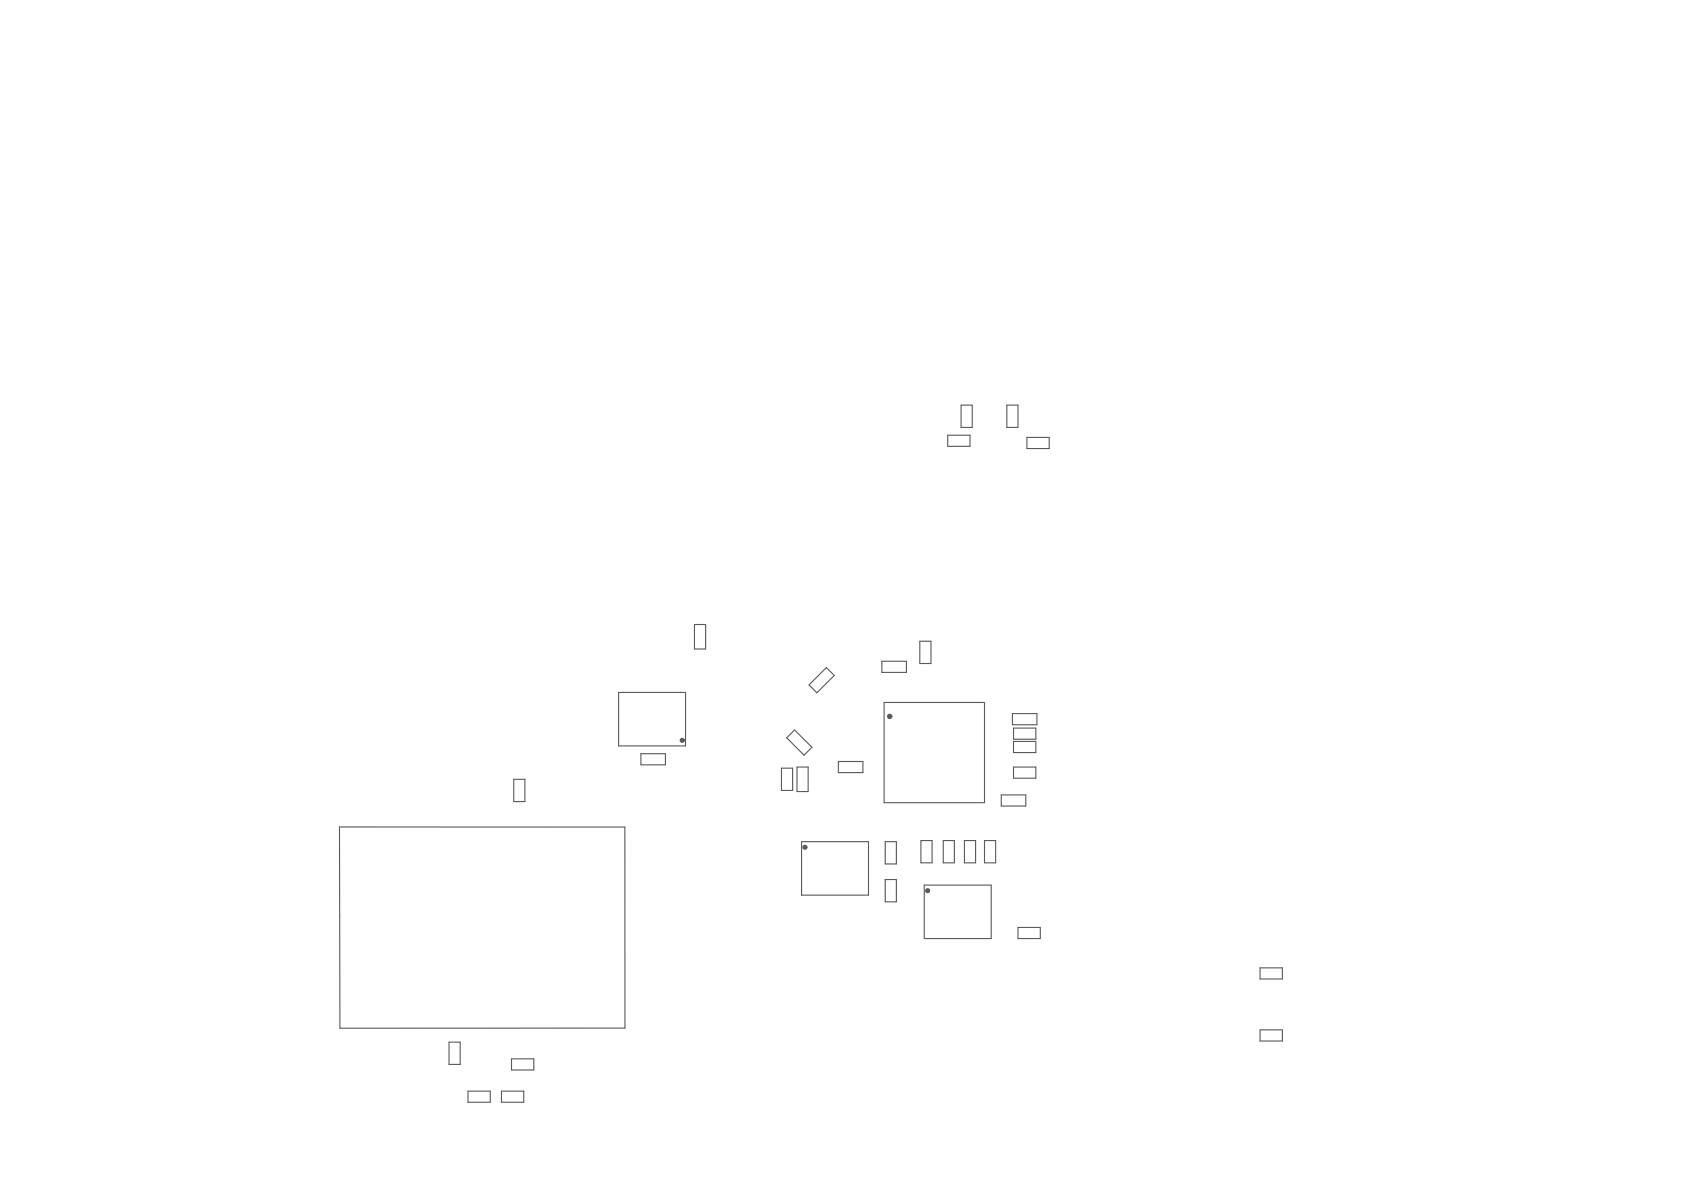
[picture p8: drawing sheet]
<svg xmlns="http://www.w3.org/2000/svg" width="297mm" height="210mm" viewBox="0 0 297 210" stroke-linecap="round" stroke-linejoin="round" font-family="sans-serif">
<g fill="none" stroke="#5a5a5a" stroke-width=".2">
<path d="M167.2 76.8h3.9v1.9h-3.9zM169.5 71.5h2v3.9h-2zM177.6 71.5h2v3.9h-2zM181.1 77.2h4v1.9h-4zM122.5 110.2h2v4.3h-2zM155.6 116.6h4.3v2h-4.3zM162.2 113.1h2v3.9h-2zM90.6 137.5h2v3.9h-2zM109.1 122.1h11.8v9.5h-11.8zM113 132.9h4.4v2h-4.4zM137.8 135.5h2v3.9h-2zM138.8 130.1l1.4-1.3 3 3-1.4 1.4z"/>
<path d="M140.6 135.3h1.9v4.3h-1.9zM142.7 120.8l3.1-3 1.4 1.3-3.1 3.1zM147.9 134.3h4.3v2h-4.3zM155.9 123.9h17.8v17.7h-17.8zM178.6 125.9h4.3v1.9h-4.3zM178.8 135.3h3.9v2h-3.9zM178.8 128.4h3.9v2h-3.9zM178.8 130.8h3.9v1.9h-3.9zM59.9 145.9h50.3v35.4l-50.2 .1zM141.4 148.5h11.8v9.4h-11.8zM156.1 148.5h2v3.9h-2zM156.1 155.1h2v4h-2z"/>
<path d="M162.4 148.3h2v3.9h-2zM163 156.1h11.8v9.5h-11.8zM166.4 148.3h1.9v3.9h-1.9zM170.1 148.3h2v3.9h-2zM173.7 148.3h1.9v3.9h-1.9zM176.6 140.2h4.3v2h-4.3zM179.6 163.6h3.9v2h-3.9zM222.3 170.7h3.9v2h-3.9zM79.2 183.8h2v4h-2zM82.5 192.5h4v1.9h-4zM88.5 192.5h3.9v1.9h-3.9zM90.2 186.8h4v1.9h-4z"/>
<path d="M222.3 181.7h3.9v1.9h-3.9z"/>
</g>
<circle cx="156.9" cy="126.4" r=".18" fill="none" stroke="#5a5a5a" stroke-width=".59"/>
<g fill="none" stroke="#5a5a5a" stroke-width=".5">
<circle cx="120.3" cy="130.6" r=".2"/>
<circle cx="142" cy="149.4" r=".2"/>
<circle cx="163.6" cy="157.1" r=".2"/>
</g>
</svg>
